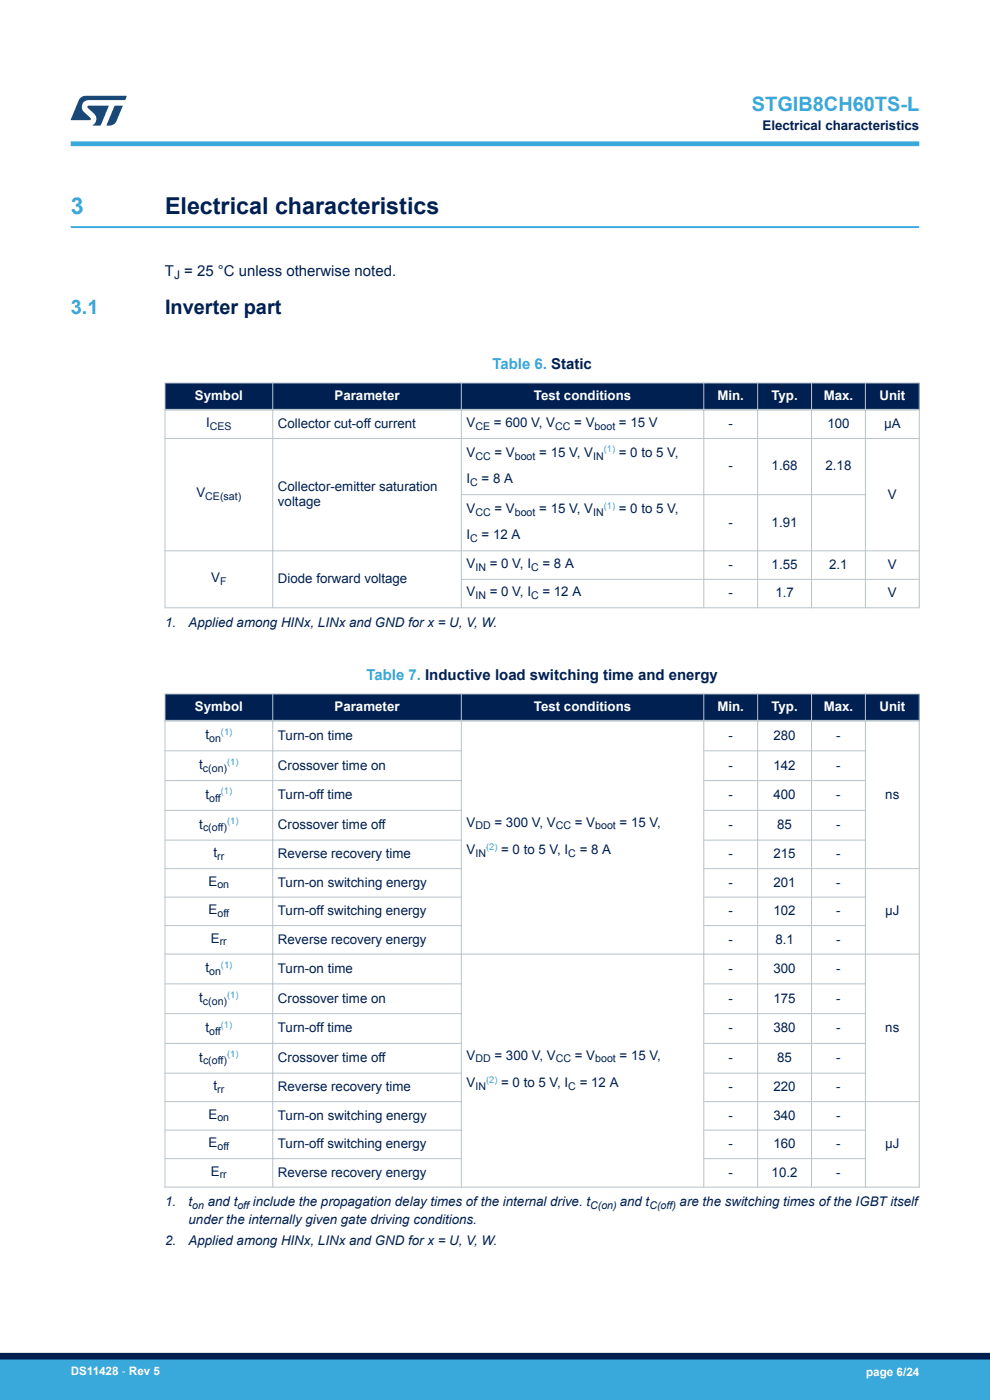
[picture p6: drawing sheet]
<svg xmlns="http://www.w3.org/2000/svg" width="210mm" height="297mm" viewBox="0 0 210 297" stroke-linecap="round" stroke-linejoin="round" font-family="sans-serif">
<defs><g id="words">
<text font-size="4.9" fill="#39a9dc" x="15" y="45.4">3</text>
<text font-size="4.9" fill="#002052" x="35" y="45.4">Electrical characteristics</text>
<g font-size="4.2" fill="#39a9dc">
<text x="159.5" y="23.5">STGIB8CH60TS-L</text>
<text x="15" y="66.6">3.1</text>
</g>
<text font-size="4.2" fill="#002052" x="35" y="66.6">Inverter part</text>
<text font-size="3.2" fill="#002052" x="35" y="58.6">T = 25 °C unless otherwise noted.</text>
<g font-size="3.2" fill="#39a9dc">
<text x="104.4" y="78.3">Table 6. Static</text>
<text x="77.7" y="144.2">Table 7. Inductive load switching time and energy</text>
</g>
<g font-size="2.8" fill="#002052">
<text x="161.7" y="27.5">Electrical characteristics</text>
<text x="43.7" y="90.6">I</text>
<text x="59" y="90.8">Collector cut-off current</text>
<text x="99" y="90.6">V</text>
<text x="104.8" y="90.6">= 600 V, V</text>
<text x="121.8" y="90.6">= V</text>
<text x="131.3" y="90.6">= 15 V</text>
<text x="154.5" y="90.8">-</text>
<text x="175.5" y="90.8">100</text>
<text x="187.5" y="90.8">µA</text>
<text x="99" y="96.9">V</text>
<text x="104.9" y="96.9">= V</text>
<text x="114.4" y="96.9">= 15 V, V</text>
<text x="131.3" y="96.9">= 0 to 5 V,</text>
<text x="154.5" y="99.8">-</text>
<text x="163.7" y="99.8">1.68</text>
<text x="175.1" y="99.8">2.18</text>
<text x="41.7" y="105.5">V</text>
<text x="59" y="104.1">Collector-emitter saturation</text>
<text x="59" y="107.4">voltage</text>
<text x="99" y="102.5">I</text>
<text x="102.2" y="102.5">= 8 A</text>
<text x="188.3" y="105.8">V</text>
<text x="99" y="108.8">V</text>
<text x="104.9" y="108.8">= V</text>
<text x="114.4" y="108.8">= 15 V, V</text>
<text x="131.3" y="108.8">= 0 to 5 V,</text>
<text x="154.5" y="111.7">-</text>
<text x="163.7" y="111.7">1.91</text>
<text x="99" y="114.4">I</text>
<text x="102.2" y="114.4">= 12 A</text>
<text x="44.8" y="123.5">V</text>
<text x="59" y="123.7">Diode forward voltage</text>
<text x="99" y="120.5">V</text>
<text x="103.9" y="120.5">= 0 V, I</text>
<text x="115.1" y="120.5">= 8 A</text>
<text x="154.5" y="120.7">-</text>
<text x="163.7" y="120.7">1.55</text>
<text x="175.9" y="120.7">2.1</text>
<text x="188.3" y="120.7">V</text>
<text x="99" y="126.5">V</text>
<text x="103.9" y="126.5">= 0 V, I</text>
<text x="115.1" y="126.5">= 12 A</text>
<text x="154.5" y="126.7">-</text>
<text x="164.5" y="126.7">1.7</text>
<text x="188.3" y="126.7">V</text>
<text x="35" y="133">1.</text>
<text x="40" y="133">Applied among HINx, LINx and GND for x = U, V, W.</text>
<text x="43.6" y="156.8">t</text>
<text x="59" y="156.9">Turn-on time</text>
<text x="154.5" y="156.9">-</text>
<text x="164.1" y="156.9">280</text>
<text x="177.4" y="156.9">-</text>
<text x="42.3" y="163.2">t</text>
<text x="59" y="163.2">Crossover time on</text>
<text x="154.5" y="163.2">-</text>
<text x="164.1" y="163.2">142</text>
<text x="177.4" y="163.2">-</text>
<text x="43.6" y="169.5">t</text>
<text x="59" y="169.6">Turn-off time</text>
<text x="154.5" y="169.6">-</text>
<text x="164.1" y="169.6">400</text>
<text x="177.4" y="169.6">-</text>
<text x="187.8" y="169.4">ns</text>
<text x="42.3" y="175.8">t</text>
<text x="59" y="175.9">Crossover time off</text>
<text x="99" y="175.3">V</text>
<text x="104.9" y="175.3">= 300 V, V</text>
<text x="121.9" y="175.3">= V</text>
<text x="131.4" y="175.3">= 15 V,</text>
<text x="154.5" y="175.9">-</text>
<text x="164.9" y="175.9">85</text>
<text x="177.4" y="175.9">-</text>
<text x="45.3" y="181.8">t</text>
<text x="59" y="182.1">Reverse recovery time</text>
<text x="99" y="181.2">V</text>
<text x="106.3" y="181.2">= 0 to 5 V, I</text>
<text x="123" y="181.2">= 8 A</text>
<text x="154.5" y="182.1">-</text>
<text x="164.1" y="182.1">215</text>
<text x="177.4" y="182.1">-</text>
<text x="44.2" y="187.9">E</text>
<text x="59" y="188.1">Turn-on switching energy</text>
<text x="154.5" y="188.1">-</text>
<text x="164.1" y="188.1">201</text>
<text x="177.4" y="188.1">-</text>
<text x="44.3" y="193.9">E</text>
<text x="59" y="194.1">Turn-off switching energy</text>
<text x="154.5" y="194.1">-</text>
<text x="164.1" y="194.1">102</text>
<text x="177.4" y="194.1">-</text>
<text x="187.8" y="194.1">µJ</text>
<text x="44.7" y="200">E</text>
<text x="59" y="200.2">Reverse recovery energy</text>
<text x="154.5" y="200.2">-</text>
<text x="164.5" y="200.2">8.1</text>
<text x="177.4" y="200.2">-</text>
<text x="43.6" y="206.3">t</text>
<text x="59" y="206.4">Turn-on time</text>
<text x="154.5" y="206.4">-</text>
<text x="164.1" y="206.4">300</text>
<text x="177.4" y="206.4">-</text>
<text x="42.3" y="212.6">t</text>
<text x="59" y="212.7">Crossover time on</text>
<text x="154.5" y="212.7">-</text>
<text x="164.1" y="212.7">175</text>
<text x="177.4" y="212.7">-</text>
<text x="43.6" y="218.9">t</text>
<text x="59" y="219">Turn-off time</text>
<text x="154.5" y="219">-</text>
<text x="164.1" y="219">380</text>
<text x="177.4" y="219">-</text>
<text x="187.8" y="218.9">ns</text>
<text x="42.3" y="225.2">t</text>
<text x="59" y="225.3">Crossover time off</text>
<text x="99" y="224.8">V</text>
<text x="104.9" y="224.8">= 300 V, V</text>
<text x="121.9" y="224.8">= V</text>
<text x="131.4" y="224.8">= 15 V,</text>
<text x="154.5" y="225.3">-</text>
<text x="164.9" y="225.3">85</text>
<text x="177.4" y="225.3">-</text>
<text x="45.3" y="231.3">t</text>
<text x="59" y="231.5">Reverse recovery time</text>
<text x="99" y="230.6">V</text>
<text x="106.3" y="230.6">= 0 to 5 V, I</text>
<text x="123" y="230.6">= 12 A</text>
<text x="154.5" y="231.5">-</text>
<text x="164.1" y="231.5">220</text>
<text x="177.4" y="231.5">-</text>
<text x="44.2" y="237.3">E</text>
<text x="59" y="237.5">Turn-on switching energy</text>
<text x="154.5" y="237.5">-</text>
<text x="164.1" y="237.5">340</text>
<text x="177.4" y="237.5">-</text>
<text x="44.3" y="243.4">E</text>
<text x="59" y="243.6">Turn-off switching energy</text>
<text x="154.5" y="243.6">-</text>
<text x="164.1" y="243.6">160</text>
<text x="177.4" y="243.6">-</text>
<text x="187.8" y="243.6">µJ</text>
<text x="44.7" y="249.4">E</text>
<text x="59" y="249.6">Reverse recovery energy</text>
<text x="154.5" y="249.6">-</text>
<text x="163.7" y="249.6">10.2</text>
<text x="177.4" y="249.6">-</text>
<text x="35" y="255.9">1.</text>
<text x="40" y="255.9">t</text>
<text x="44.1" y="255.9">and t</text>
<text x="53.7" y="255.9">include the propagation delay times of the internal drive. t</text>
<text x="131.5" y="255.9">and t</text>
<text x="144.2" y="255.9">are the switching times of the IGBT itself</text>
<text x="40" y="259.7">under the internally given gate driving conditions.</text>
<text x="35" y="264.1">2.</text>
<text x="40" y="264.1">Applied among HINx, LINx and GND for x = U, V, W.</text>
</g>
<g font-size="2.8" fill="#fff">
<text x="41.3" y="84.9">Symbol</text>
<text x="71" y="84.9">Parameter</text>
<text x="113.2" y="84.9">Test conditions</text>
<text x="152.2" y="84.9">Min.</text>
<text x="163.6" y="84.9">Typ.</text>
<text x="174.7" y="84.9">Max.</text>
<text x="186.5" y="84.9">Unit</text>
<text x="41.3" y="150.8">Symbol</text>
<text x="71" y="150.8">Parameter</text>
<text x="113.2" y="150.8">Test conditions</text>
<text x="152.2" y="150.8">Min.</text>
<text x="163.6" y="150.8">Typ.</text>
<text x="174.7" y="150.8">Max.</text>
<text x="186.5" y="150.8">Unit</text>
</g>
<text font-size="2.5" fill="#002052" x="36.9" y="59.2">J</text>
<g font-size="2.5" fill="#fff">
<text x="15" y="291.6">DS11428 - Rev 5</text>
<text x="183.7" y="291.9">page 6/24</text>
</g>
<g font-size="2.3" fill="#002052">
<text x="44.5" y="91.2">CES</text>
<text x="100.8" y="91.2">CE</text>
<text x="117.8" y="91.2">CC</text>
<text x="126.1" y="91.2">boot</text>
<text x="100.8" y="97.5">CC</text>
<text x="109.2" y="97.5">boot</text>
<text x="125.8" y="97.5">IN</text>
<text x="43.5" y="106.1">CE(sat)</text>
<text x="99.7" y="103.1">C</text>
<text x="100.8" y="109.4">CC</text>
<text x="109.2" y="109.4">boot</text>
<text x="125.8" y="109.4">IN</text>
<text x="99.7" y="115">C</text>
<text x="46.7" y="124.1">F</text>
<text x="100.8" y="121">IN</text>
<text x="112.6" y="121">C</text>
<text x="100.8" y="127.1">IN</text>
<text x="112.6" y="127.1">C</text>
<text x="44.4" y="157.4">on</text>
<text x="43" y="163.7">c(on)</text>
<text x="44.4" y="170">off</text>
<text x="43.1" y="176.4">c(off)</text>
<text x="100.8" y="175.9">DD</text>
<text x="117.9" y="175.9">CC</text>
<text x="126.2" y="175.9">boot</text>
<text x="46.1" y="182.4">rr</text>
<text x="100.8" y="181.8">IN</text>
<text x="120.6" y="181.8">C</text>
<text x="46.1" y="188.4">on</text>
<text x="46.1" y="194.5">off</text>
<text x="46.6" y="200.5">rr</text>
<text x="44.4" y="206.9">on</text>
<text x="43" y="213.2">c(on)</text>
<text x="44.4" y="219.5">off</text>
<text x="43.1" y="225.8">c(off)</text>
<text x="100.8" y="225.3">DD</text>
<text x="117.9" y="225.3">CC</text>
<text x="126.2" y="225.3">boot</text>
<text x="46.1" y="231.8">rr</text>
<text x="100.8" y="231.2">IN</text>
<text x="120.6" y="231.2">C</text>
<text x="46.1" y="237.9">on</text>
<text x="46.1" y="243.9">off</text>
<text x="46.6" y="250">rr</text>
<text x="40.8" y="256.5">on</text>
<text x="50.4" y="256.5">off</text>
<text x="125.2" y="256.5">C(on)</text>
<text x="137.7" y="256.5">C(off)</text>
</g>
<g font-size="2" fill="#39a9dc">
<text x="128.1" y="96">(1)</text>
<text x="128.1" y="107.9">(1)</text>
<text x="46.9" y="155.9">(1)</text>
<text x="48.2" y="162.2">(1)</text>
<text x="46.8" y="168.5">(1)</text>
<text x="48.2" y="174.9">(1)</text>
<text x="103.1" y="180.3">(2)</text>
<text x="46.9" y="205.3">(1)</text>
<text x="48.2" y="211.7">(1)</text>
<text x="46.8" y="218">(1)</text>
<text x="48.2" y="224.3">(1)</text>
<text x="103.1" y="229.7">(2)</text>
</g>
</g></defs>
<path d="M15 48.2h180" fill="none" stroke="#39a9dc" stroke-width=".4"/>
<g fill="#002052">
<path d="M35 81.2h160v5.7h-160z" fill-rule="evenodd"/>
<path d="M35 81.2h160v5.7h-160z" fill-rule="evenodd"/>
</g>
<g fill="none" stroke="#b9c4ca" stroke-width=".21">
<path d="M34.9 81.2h160.2M34.9 93h160.2M35 81.1v47.9M57.9 81.1v47.9M97.9 81.1v47.9M149.3 81.1v47.9M160.7 81.1v47.9M172.1 81.1v47.9M183.6 81.1v47.9M195 81.1v47.9M34.9 116.9h160.2M97.8 104.9h85.9"/>
<path d="M34.9 128.9h160.2M97.8 122.9h97.3"/>
</g>
<path d="M34.9 86.9h160.2" fill="none" stroke="#b9c4ca" stroke-width=".35"/>
<g fill="#002052">
<path d="M35 147.2h160v5.7h-160z" fill-rule="evenodd"/>
<path d="M35 147.2h160v5.7h-160z" fill-rule="evenodd"/>
</g>
<g fill="none" stroke="#b9c4ca" stroke-width=".21">
<path d="M34.9 147.2h160.2M34.9 159.3h63.1M35 147.1v104.8M57.9 147.1v104.8M97.9 147.1v104.8M149.2 159.3h34.5M149.3 147.1v104.8M160.7 147.1v104.8M172.1 147.1v104.8M183.6 147.1v104.8M195 147.1v104.8M34.9 165.6h63.1"/>
<path d="M34.9 171.9h63.1M34.9 178.2h63.1M149.2 165.6h34.5M149.2 171.9h34.5M149.2 178.2h34.5M34.9 184.3h63.1M34.9 190.3h63.1M34.9 196.4h63.1M149.2 190.3h34.5M149.2 196.4h34.5M195.1 184.3h-45.9M34.9 202.4h160.2"/>
<path d="M34.9 208.7h63.1M34.9 215h63.1M149.2 208.7h34.5M149.2 215h34.5M34.9 233.7h63.1M34.9 221.4h63.1M34.9 227.7h63.1M34.9 239.8h63.1M149.2 233.7h45.9M149.2 221.4h34.5M149.2 227.7h34.5M149.2 239.8h34.5"/>
<path d="M34.9 251.8h160.2M34.9 245.8h63.1M149.2 245.8h34.5"/>
</g>
<path d="M34.9 152.9h160.2" fill="none" stroke="#b9c4ca" stroke-width=".35"/>
<path d="M15 30.5h180" fill="none" stroke="#39a9dc" stroke-width="1"/>
<g fill="#005288">
<path d="M17.1 20.7l1.1-.4 8.7 .1-.4 .8h-7.6a1.45 1.45 0 0 0-1.4 .9 1.45 1.45 0 0 0 .2 1.6l1.5 1.3v.4l-4.2 .1 1.7-4.2z"/>
<path d="M24.3 22.4l1.7 .1-1.3 3.2a1.6 1.6 0 0 1-1.5 .9l-.6-.1z"/>
<path d="M18.6 22.5h4.5l-1.8 4.1h-1.7a1.54 1.54 0 0 0 .4-2.4l-1.4-1.3z"/>
</g>
<g fill="#39a9dc">
<path d="M0 288.4h210v8.6h-210z" fill-rule="evenodd"/>
<path d="M-.1 288.4h210.2v4.4h-210.2z" fill-rule="evenodd"/>
</g>
<path d="M0 287.7h210" fill="none" stroke="#002052" stroke-width="1.4"/>
<use href="#words"/>
</svg>
